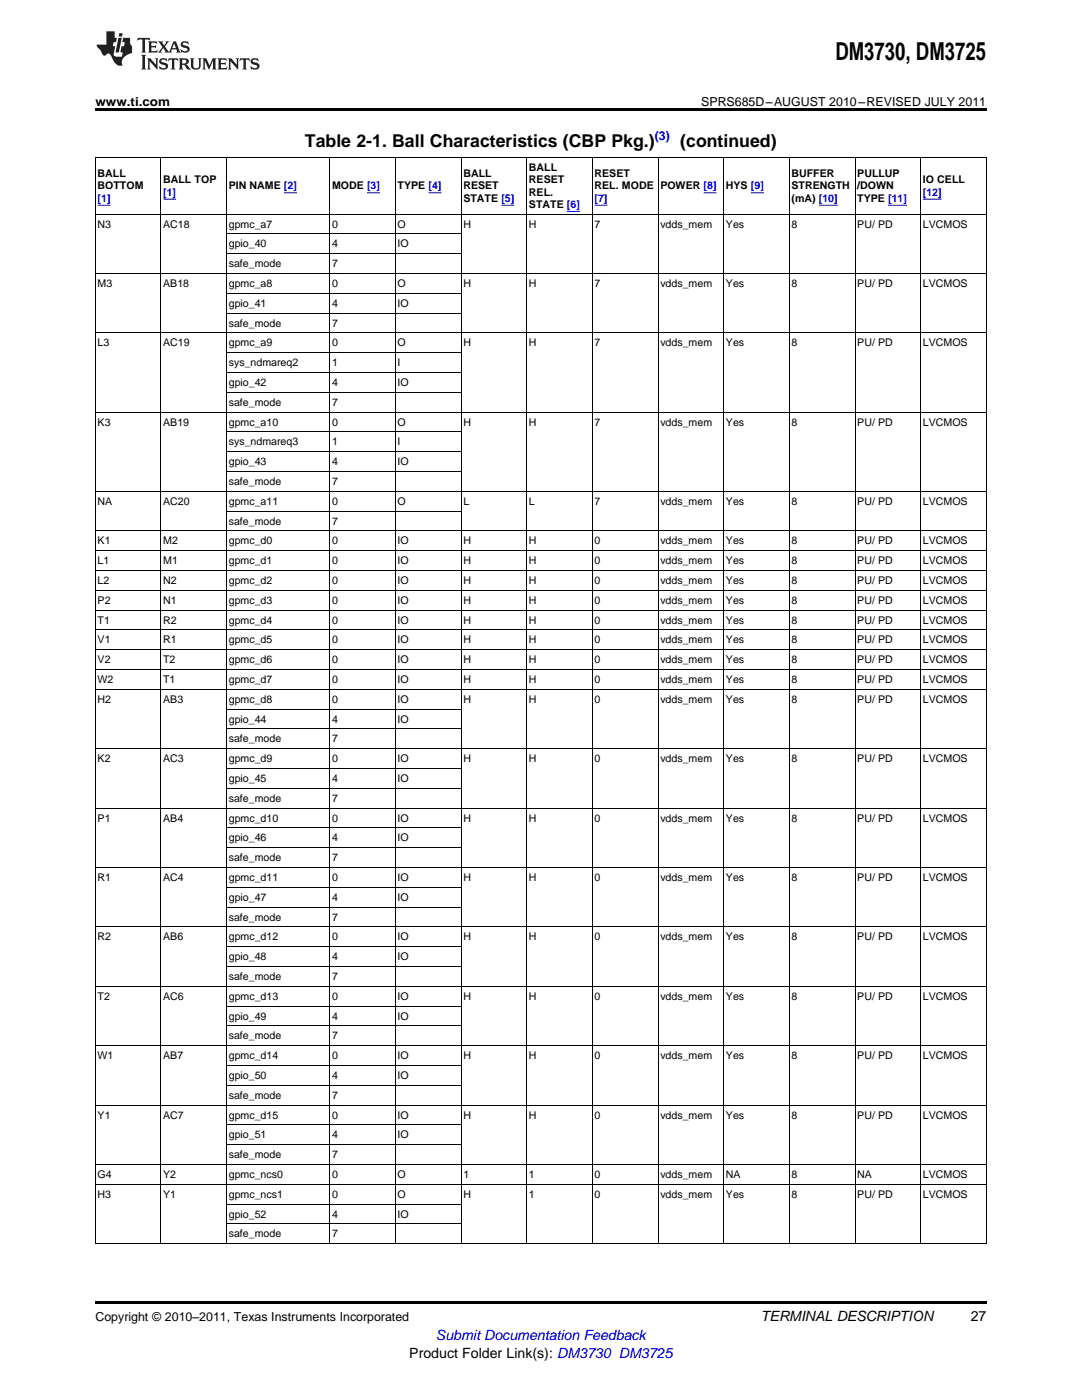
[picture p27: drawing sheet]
<svg xmlns="http://www.w3.org/2000/svg" width="216mm" height="279mm" viewBox="0 0 216 279" stroke-linecap="round" stroke-linejoin="round" font-family="sans-serif">
<defs><g id="words">
<text font-size="4.9" x="166.7" y="12">DM3730, DM3725</text>
<g font-size="3.5">
<text x="60.9" y="29.3">Table 2-1. Ball Characteristics (CBP Pkg.)</text>
<text x="135.7" y="29.3">(continued)</text>
</g>
<g font-size="2.8">
<text x="151.8" y="263.6">TERMINAL DESCRIPTION</text>
<text x="193.7" y="263.6">27</text>
<text x="81.7" y="270.9">Product Folder Link(s): DM3730 DM3725</text>
</g>
<text font-size="2.8" fill="#00f" x="87" y="267.4">Submit Documentation Feedback</text>
<g font-size="2.5">
<text x="19" y="21.1">www.ti.com</text>
<text x="139.9" y="21.1">SPRS685D–AUGUST 2010–REVISED JULY 2011</text>
<text x="19" y="263.6">Copyright © 2010–2011, Texas Instruments Incorporated</text>
</g>
<text font-size="2.5" fill="#00f" x="130.6" y="27.9">(3)</text>
<g font-size="2.1">
<text x="19.5" y="35.3">BALL</text>
<text x="92.5" y="35.3">BALL</text>
<text x="105.6" y="34.1">BALL</text>
<text x="118.6" y="35.3">RESET</text>
<text x="157.9" y="35.3">BUFFER</text>
<text x="171.1" y="35.3">PULLUP</text>
<text x="19.5" y="37.8">BOTTOM</text>
<text x="32.6" y="36.5">BALL TOP</text>
<text x="45.6" y="37.8">PIN NAME [2]</text>
<text x="66.3" y="37.8">MODE [3]</text>
<text x="79.3" y="37.8">TYPE [4]</text>
<text x="92.5" y="37.8">RESET</text>
<text x="92.5" y="40.3">STATE [5]</text>
<text x="105.6" y="36.5">RESET</text>
<text x="105.6" y="39">REL.</text>
<text x="105.6" y="41.5">STATE [6]</text>
<text x="118.6" y="37.8">REL. MODE</text>
<text x="131.8" y="37.8">POWER [8]</text>
<text x="144.9" y="37.8">HYS [9]</text>
<text x="157.9" y="37.8">STRENGTH</text>
<text x="157.9" y="40.3">(mA) [10]</text>
<text x="171.1" y="37.8">/DOWN</text>
<text x="171.1" y="40.3">TYPE [11]</text>
<text x="184.1" y="36.5">IO CELL</text>
<text x="19.5" y="45.4">N3</text>
<text x="32.6" y="45.4">AC18</text>
<text x="45.6" y="45.4">gpmc_a7</text>
<text x="66.3" y="45.4">0</text>
<text x="79.3" y="45.4">O</text>
<text x="92.5" y="45.4">H</text>
<text x="105.6" y="45.4">H</text>
<text x="118.6" y="45.4">7</text>
<text x="131.8" y="45.4">vdds_mem</text>
<text x="144.9" y="45.4">Yes</text>
<text x="157.9" y="45.4">8</text>
<text x="171.1" y="45.4">PU/ PD</text>
<text x="184.1" y="45.4">LVCMOS</text>
<text x="45.6" y="49.4">gpio_40</text>
<text x="45.6" y="53.3">safe_mode</text>
<text x="66.3" y="49.4">4</text>
<text x="66.3" y="53.3">7</text>
<text x="79.3" y="49.4">IO</text>
<text x="19.5" y="57.3">M3</text>
<text x="32.6" y="57.3">AB18</text>
<text x="45.6" y="57.3">gpmc_a8</text>
<text x="66.3" y="57.3">0</text>
<text x="79.3" y="57.3">O</text>
<text x="92.5" y="57.3">H</text>
<text x="105.6" y="57.3">H</text>
<text x="118.6" y="57.3">7</text>
<text x="131.8" y="57.3">vdds_mem</text>
<text x="144.9" y="57.3">Yes</text>
<text x="157.9" y="57.3">8</text>
<text x="171.1" y="57.3">PU/ PD</text>
<text x="184.1" y="57.3">LVCMOS</text>
<text x="45.6" y="61.2">gpio_41</text>
<text x="45.6" y="65.2">safe_mode</text>
<text x="66.3" y="61.2">4</text>
<text x="66.3" y="65.2">7</text>
<text x="79.3" y="61.2">IO</text>
<text x="19.5" y="69.1">L3</text>
<text x="32.6" y="69.1">AC19</text>
<text x="45.6" y="69.1">gpmc_a9</text>
<text x="66.3" y="69.1">0</text>
<text x="79.3" y="69.1">O</text>
<text x="92.5" y="69.1">H</text>
<text x="105.6" y="69.1">H</text>
<text x="118.6" y="69.1">7</text>
<text x="131.8" y="69.1">vdds_mem</text>
<text x="144.9" y="69.1">Yes</text>
<text x="157.9" y="69.1">8</text>
<text x="171.1" y="69.1">PU/ PD</text>
<text x="184.1" y="69.1">LVCMOS</text>
<text x="45.6" y="73.1">sys_ndmareq2</text>
<text x="45.6" y="77">gpio_42</text>
<text x="66.3" y="73.1">1</text>
<text x="66.3" y="77">4</text>
<text x="79.3" y="73.1">I</text>
<text x="79.3" y="77">IO</text>
<text x="45.6" y="81">safe_mode</text>
<text x="66.3" y="81">7</text>
<text x="19.5" y="84.9">K3</text>
<text x="32.6" y="84.9">AB19</text>
<text x="45.6" y="84.9">gpmc_a10</text>
<text x="45.6" y="88.9">sys_ndmareq3</text>
<text x="66.3" y="84.9">0</text>
<text x="66.3" y="88.9">1</text>
<text x="79.3" y="84.9">O</text>
<text x="79.3" y="88.9">I</text>
<text x="92.5" y="84.9">H</text>
<text x="105.6" y="84.9">H</text>
<text x="118.6" y="84.9">7</text>
<text x="131.8" y="84.9">vdds_mem</text>
<text x="144.9" y="84.9">Yes</text>
<text x="157.9" y="84.9">8</text>
<text x="171.1" y="84.9">PU/ PD</text>
<text x="184.1" y="84.9">LVCMOS</text>
<text x="45.6" y="92.9">gpio_43</text>
<text x="66.3" y="92.9">4</text>
<text x="79.3" y="92.9">IO</text>
<text x="19.5" y="100.8">NA</text>
<text x="32.6" y="100.8">AC20</text>
<text x="45.6" y="96.8">safe_mode</text>
<text x="45.6" y="100.8">gpmc_a11</text>
<text x="66.3" y="96.8">7</text>
<text x="66.3" y="100.8">0</text>
<text x="79.3" y="100.8">O</text>
<text x="92.5" y="100.8">L</text>
<text x="105.6" y="100.8">L</text>
<text x="118.6" y="100.8">7</text>
<text x="131.8" y="100.8">vdds_mem</text>
<text x="144.9" y="100.8">Yes</text>
<text x="157.9" y="100.8">8</text>
<text x="171.1" y="100.8">PU/ PD</text>
<text x="184.1" y="100.8">LVCMOS</text>
<text x="45.6" y="104.7">safe_mode</text>
<text x="66.3" y="104.7">7</text>
<text x="19.5" y="108.7">K1</text>
<text x="19.5" y="112.6">L1</text>
<text x="32.6" y="108.7">M2</text>
<text x="32.6" y="112.6">M1</text>
<text x="45.6" y="108.7">gpmc_d0</text>
<text x="45.6" y="112.6">gpmc_d1</text>
<text x="66.3" y="108.7">0</text>
<text x="66.3" y="112.6">0</text>
<text x="79.3" y="108.7">IO</text>
<text x="79.3" y="112.6">IO</text>
<text x="92.5" y="108.7">H</text>
<text x="92.5" y="112.6">H</text>
<text x="105.6" y="108.7">H</text>
<text x="105.6" y="112.6">H</text>
<text x="118.6" y="108.7">0</text>
<text x="118.6" y="112.6">0</text>
<text x="131.8" y="108.7">vdds_mem</text>
<text x="131.8" y="112.6">vdds_mem</text>
<text x="144.9" y="108.7">Yes</text>
<text x="144.9" y="112.6">Yes</text>
<text x="157.9" y="108.7">8</text>
<text x="157.9" y="112.6">8</text>
<text x="171.1" y="108.7">PU/ PD</text>
<text x="171.1" y="112.6">PU/ PD</text>
<text x="184.1" y="108.7">LVCMOS</text>
<text x="184.1" y="112.6">LVCMOS</text>
<text x="19.5" y="116.6">L2</text>
<text x="32.6" y="116.6">N2</text>
<text x="45.6" y="116.6">gpmc_d2</text>
<text x="66.3" y="116.6">0</text>
<text x="79.3" y="116.6">IO</text>
<text x="92.5" y="116.6">H</text>
<text x="105.6" y="116.6">H</text>
<text x="118.6" y="116.6">0</text>
<text x="131.8" y="116.6">vdds_mem</text>
<text x="144.9" y="116.6">Yes</text>
<text x="157.9" y="116.6">8</text>
<text x="171.1" y="116.6">PU/ PD</text>
<text x="184.1" y="116.6">LVCMOS</text>
<text x="19.5" y="120.5">P2</text>
<text x="19.5" y="124.5">T1</text>
<text x="32.6" y="120.5">N1</text>
<text x="32.6" y="124.5">R2</text>
<text x="45.6" y="120.5">gpmc_d3</text>
<text x="45.6" y="124.5">gpmc_d4</text>
<text x="66.3" y="120.5">0</text>
<text x="66.3" y="124.5">0</text>
<text x="79.3" y="120.5">IO</text>
<text x="79.3" y="124.5">IO</text>
<text x="92.5" y="120.5">H</text>
<text x="92.5" y="124.5">H</text>
<text x="105.6" y="120.5">H</text>
<text x="105.6" y="124.5">H</text>
<text x="118.6" y="120.5">0</text>
<text x="118.6" y="124.5">0</text>
<text x="131.8" y="120.5">vdds_mem</text>
<text x="131.8" y="124.5">vdds_mem</text>
<text x="144.9" y="120.5">Yes</text>
<text x="144.9" y="124.5">Yes</text>
<text x="157.9" y="120.5">8</text>
<text x="157.9" y="124.5">8</text>
<text x="171.1" y="120.5">PU/ PD</text>
<text x="171.1" y="124.5">PU/ PD</text>
<text x="184.1" y="120.5">LVCMOS</text>
<text x="184.1" y="124.5">LVCMOS</text>
<text x="19.5" y="128.4">V1</text>
<text x="32.6" y="128.4">R1</text>
<text x="45.6" y="128.4">gpmc_d5</text>
<text x="66.3" y="128.4">0</text>
<text x="79.3" y="128.4">IO</text>
<text x="92.5" y="128.4">H</text>
<text x="105.6" y="128.4">H</text>
<text x="118.6" y="128.4">0</text>
<text x="131.8" y="128.4">vdds_mem</text>
<text x="144.9" y="128.4">Yes</text>
<text x="157.9" y="128.4">8</text>
<text x="171.1" y="128.4">PU/ PD</text>
<text x="184.1" y="128.4">LVCMOS</text>
<text x="19.5" y="132.4">V2</text>
<text x="19.5" y="136.3">W2</text>
<text x="32.6" y="132.4">T2</text>
<text x="32.6" y="136.3">T1</text>
<text x="45.6" y="132.4">gpmc_d6</text>
<text x="45.6" y="136.3">gpmc_d7</text>
<text x="66.3" y="132.4">0</text>
<text x="66.3" y="136.3">0</text>
<text x="79.3" y="132.4">IO</text>
<text x="79.3" y="136.3">IO</text>
<text x="92.5" y="132.4">H</text>
<text x="92.5" y="136.3">H</text>
<text x="105.6" y="132.4">H</text>
<text x="105.6" y="136.3">H</text>
<text x="118.6" y="132.4">0</text>
<text x="118.6" y="136.3">0</text>
<text x="131.8" y="132.4">vdds_mem</text>
<text x="131.8" y="136.3">vdds_mem</text>
<text x="144.9" y="132.4">Yes</text>
<text x="144.9" y="136.3">Yes</text>
<text x="157.9" y="132.4">8</text>
<text x="157.9" y="136.3">8</text>
<text x="171.1" y="132.4">PU/ PD</text>
<text x="171.1" y="136.3">PU/ PD</text>
<text x="184.1" y="132.4">LVCMOS</text>
<text x="184.1" y="136.3">LVCMOS</text>
<text x="19.5" y="140.3">H2</text>
<text x="32.6" y="140.3">AB3</text>
<text x="45.6" y="140.3">gpmc_d8</text>
<text x="66.3" y="140.3">0</text>
<text x="79.3" y="140.3">IO</text>
<text x="92.5" y="140.3">H</text>
<text x="105.6" y="140.3">H</text>
<text x="118.6" y="140.3">0</text>
<text x="131.8" y="140.3">vdds_mem</text>
<text x="144.9" y="140.3">Yes</text>
<text x="157.9" y="140.3">8</text>
<text x="171.1" y="140.3">PU/ PD</text>
<text x="184.1" y="140.3">LVCMOS</text>
<text x="45.6" y="144.2">gpio_44</text>
<text x="45.6" y="148.2">safe_mode</text>
<text x="66.3" y="144.2">4</text>
<text x="66.3" y="148.2">7</text>
<text x="79.3" y="144.2">IO</text>
<text x="19.5" y="152.1">K2</text>
<text x="32.6" y="152.1">AC3</text>
<text x="45.6" y="152.1">gpmc_d9</text>
<text x="66.3" y="152.1">0</text>
<text x="79.3" y="152.1">IO</text>
<text x="92.5" y="152.1">H</text>
<text x="105.6" y="152.1">H</text>
<text x="118.6" y="152.1">0</text>
<text x="131.8" y="152.1">vdds_mem</text>
<text x="144.9" y="152.1">Yes</text>
<text x="157.9" y="152.1">8</text>
<text x="171.1" y="152.1">PU/ PD</text>
<text x="184.1" y="152.1">LVCMOS</text>
<text x="45.6" y="156.1">gpio_45</text>
<text x="45.6" y="160">safe_mode</text>
<text x="66.3" y="156.1">4</text>
<text x="66.3" y="160">7</text>
<text x="79.3" y="156.1">IO</text>
<text x="19.5" y="164">P1</text>
<text x="32.6" y="164">AB4</text>
<text x="45.6" y="164">gpmc_d10</text>
<text x="45.6" y="167.9">gpio_46</text>
<text x="66.3" y="164">0</text>
<text x="66.3" y="167.9">4</text>
<text x="79.3" y="164">IO</text>
<text x="79.3" y="167.9">IO</text>
<text x="92.5" y="164">H</text>
<text x="105.6" y="164">H</text>
<text x="118.6" y="164">0</text>
<text x="131.8" y="164">vdds_mem</text>
<text x="144.9" y="164">Yes</text>
<text x="157.9" y="164">8</text>
<text x="171.1" y="164">PU/ PD</text>
<text x="184.1" y="164">LVCMOS</text>
<text x="45.6" y="171.9">safe_mode</text>
<text x="66.3" y="171.9">7</text>
<text x="19.5" y="175.8">R1</text>
<text x="32.6" y="175.8">AC4</text>
<text x="45.6" y="175.8">gpmc_d11</text>
<text x="45.6" y="179.8">gpio_47</text>
<text x="66.3" y="175.8">0</text>
<text x="66.3" y="179.8">4</text>
<text x="79.3" y="175.8">IO</text>
<text x="79.3" y="179.8">IO</text>
<text x="92.5" y="175.8">H</text>
<text x="105.6" y="175.8">H</text>
<text x="118.6" y="175.8">0</text>
<text x="131.8" y="175.8">vdds_mem</text>
<text x="144.9" y="175.8">Yes</text>
<text x="157.9" y="175.8">8</text>
<text x="171.1" y="175.8">PU/ PD</text>
<text x="184.1" y="175.8">LVCMOS</text>
<text x="45.6" y="183.7">safe_mode</text>
<text x="66.3" y="183.7">7</text>
<text x="19.5" y="187.7">R2</text>
<text x="32.6" y="187.7">AB6</text>
<text x="45.6" y="187.7">gpmc_d12</text>
<text x="45.6" y="191.6">gpio_48</text>
<text x="66.3" y="187.7">0</text>
<text x="66.3" y="191.6">4</text>
<text x="79.3" y="187.7">IO</text>
<text x="79.3" y="191.6">IO</text>
<text x="92.5" y="187.7">H</text>
<text x="105.6" y="187.7">H</text>
<text x="118.6" y="187.7">0</text>
<text x="131.8" y="187.7">vdds_mem</text>
<text x="144.9" y="187.7">Yes</text>
<text x="157.9" y="187.7">8</text>
<text x="171.1" y="187.7">PU/ PD</text>
<text x="184.1" y="187.7">LVCMOS</text>
<text x="45.6" y="195.6">safe_mode</text>
<text x="66.3" y="195.6">7</text>
<text x="19.5" y="199.5">T2</text>
<text x="32.6" y="199.5">AC6</text>
<text x="45.6" y="199.5">gpmc_d13</text>
<text x="45.6" y="203.5">gpio_49</text>
<text x="66.3" y="199.5">0</text>
<text x="66.3" y="203.5">4</text>
<text x="79.3" y="199.5">IO</text>
<text x="79.3" y="203.5">IO</text>
<text x="92.5" y="199.5">H</text>
<text x="105.6" y="199.5">H</text>
<text x="118.6" y="199.5">0</text>
<text x="131.8" y="199.5">vdds_mem</text>
<text x="144.9" y="199.5">Yes</text>
<text x="157.9" y="199.5">8</text>
<text x="171.1" y="199.5">PU/ PD</text>
<text x="184.1" y="199.5">LVCMOS</text>
<text x="45.6" y="207.4">safe_mode</text>
<text x="66.3" y="207.4">7</text>
<text x="19.5" y="211.4">W1</text>
<text x="32.6" y="211.4">AB7</text>
<text x="45.6" y="211.4">gpmc_d14</text>
<text x="45.6" y="215.3">gpio_50</text>
<text x="66.3" y="211.4">0</text>
<text x="66.3" y="215.3">4</text>
<text x="79.3" y="211.4">IO</text>
<text x="79.3" y="215.3">IO</text>
<text x="92.5" y="211.4">H</text>
<text x="105.6" y="211.4">H</text>
<text x="118.6" y="211.4">0</text>
<text x="131.8" y="211.4">vdds_mem</text>
<text x="144.9" y="211.4">Yes</text>
<text x="157.9" y="211.4">8</text>
<text x="171.1" y="211.4">PU/ PD</text>
<text x="184.1" y="211.4">LVCMOS</text>
<text x="45.6" y="219.3">safe_mode</text>
<text x="66.3" y="219.3">7</text>
<text x="19.5" y="223.2">Y1</text>
<text x="32.6" y="223.2">AC7</text>
<text x="45.6" y="223.2">gpmc_d15</text>
<text x="45.6" y="227.2">gpio_51</text>
<text x="66.3" y="223.2">0</text>
<text x="66.3" y="227.2">4</text>
<text x="79.3" y="223.2">IO</text>
<text x="79.3" y="227.2">IO</text>
<text x="92.5" y="223.2">H</text>
<text x="105.6" y="223.2">H</text>
<text x="118.6" y="223.2">0</text>
<text x="131.8" y="223.2">vdds_mem</text>
<text x="144.9" y="223.2">Yes</text>
<text x="157.9" y="223.2">8</text>
<text x="171.1" y="223.2">PU/ PD</text>
<text x="184.1" y="223.2">LVCMOS</text>
<text x="45.6" y="231.1">safe_mode</text>
<text x="66.3" y="231.1">7</text>
<text x="19.5" y="235.1">G4</text>
<text x="19.5" y="239">H3</text>
<text x="32.6" y="235.1">Y2</text>
<text x="32.6" y="239">Y1</text>
<text x="45.6" y="235.1">gpmc_ncs0</text>
<text x="45.6" y="239">gpmc_ncs1</text>
<text x="66.3" y="235.1">0</text>
<text x="66.3" y="239">0</text>
<text x="79.3" y="235.1">O</text>
<text x="79.3" y="239">O</text>
<text x="92.5" y="235.1">1</text>
<text x="92.5" y="239">H</text>
<text x="105.6" y="235.1">1</text>
<text x="105.6" y="239">1</text>
<text x="118.6" y="235.1">0</text>
<text x="118.6" y="239">0</text>
<text x="131.8" y="235.1">vdds_mem</text>
<text x="131.8" y="239">vdds_mem</text>
<text x="144.9" y="235.1">NA</text>
<text x="144.9" y="239">Yes</text>
<text x="157.9" y="235.1">8</text>
<text x="157.9" y="239">8</text>
<text x="171.1" y="235.1">NA</text>
<text x="171.1" y="239">PU/ PD</text>
<text x="184.1" y="235.1">LVCMOS</text>
<text x="184.1" y="239">LVCMOS</text>
<text x="45.6" y="243">gpio_52</text>
<text x="66.3" y="243">4</text>
<text x="79.3" y="243">IO</text>
<text x="45.6" y="246.9">safe_mode</text>
<text x="66.3" y="246.9">7</text>
</g>
<g font-size="2.1" fill="#00f">
<text x="19.5" y="40.3">[1]</text>
<text x="32.6" y="39">[1]</text>
<text x="118.6" y="40.3">[7]</text>
<text x="184.1" y="39">[12]</text>
</g>
</g></defs>
<g fill="#231f20">
<path d="M27.5 7.6l-.1 .5 .4-.2h.6v.1v2.1l-.2 .4h1l-.3-.4v-2.1l.1-.1h.5l.5 .2-.2-.5zM29.5 8.3l.2 .3v1.5l-.2 .4h1.8l.2-.6a1.04 1.04 0 0 1-1.3 .2v-.7h.6l.3 .2v-.6l-.3 .2h-.6v-.6l.8-.1 .4 .3-.2-.5zM31.5 8.3l.9 1.1-.9 1.1h.8l-.2-.2 .5-.7 .4 .7-.2 .2h1.5l-.1-.2 .1-.4h.9l.1 .4-.2 .2h1l-.3-.3-.7-1.9h-.5l-.9 2-.8-1 .9-1h-.8l.1 .3-.3 .5-.4-.6 .2-.2zM34.7 8.6l.4 1h-.7zM36.3 8.4a.63 .63 0 0 0-.2 .7 .63 .63 0 0 0 .6 .4l.6 .2 .1 .2a.75 .75 0 0 1-.7 .4 .75 .75 0 0 1-.6-.5l.1 .7 .1-.1a1.11 1.11 0 0 0 1.5-.6 1.13 1.13 0 0 0-1.2-.8l-.1-.4a1.04 1.04 0 0 1 1.2 .2l-.2-.5-.1 .1-.5-.2zM28.2 10.9l.2 .4v2.2l-.2 .4h1l-.3-.4v-2.2l.3-.4zM29.3 11.6l.3 .4v1.5l-.3 .4h.8l-.2-.4v-1.3l1.5 1.7v-1.9l.2-.4h-.7l.2 .4v.9l-1.1-1.3zM32 11.8a.62 .62 0 0 0-.2 .7 .62 .62 0 0 0 .6 .4l.6 .1 .1 .3a.76 .76 0 0 1-.7 .3 .76 .76 0 0 1-.6-.4l.1 .7 .1-.1a1.11 1.11 0 0 0 1.5-.6 1.13 1.13 0 0 0-1.2-.8l-.1-.4a1.04 1.04 0 0 1 1.2 .2l-.2-.6-.1 .1-.5-.1zM33.7 11.6l-.2 .6a.61 .61 0 0 1 .8-.3v1.6l-.2 .4h.9l-.2-.4v-1.6a.63 .63 0 0 1 .8 .3l-.2-.6zM35.6 11.6l.3 .4v1.5l-.3 .4h1l-.2-.2v-.8l.5 .2a.76 .76 0 0 0 1.2 .7l-1-1a.58 .58 0 0 0 .6-.5 .58 .58 0 0 0-.5-.6zM36.4 11.9h.1a.45 .45 0 0 1 .5 .1 .45 .45 0 0 1 .1 .5l-.7 .2zM37.9 11.6l.2 .2a2.17 2.17 0 0 0 .3 1.9 .99 .99 0 0 0 1.6-.6v-1.1l.2-.4h-.7l.2 .2a1.92 1.92 0 0 1-.2 1.8 .6 .6 0 0 1-.9-.5v-1.1l.2-.4zM40.4 11.6l.2 .4v1.5l-.2 .4h.7l-.2-.4v-1.4l.8 1.8 .8-1.8v1.4l-.2 .4h.9l-.2-.4v-1.5l.2-.4h-.8l-.6 1.5-.6-1.5zM43.4 11.6l.2 .4v1.5l-.2 .4h1.8l.2-.6a1.04 1.04 0 0 1-1.3 .1v-.6h.5l.4 .2v-.6l-.4 .2h-.5v-.7h.8l.3 .3-.1-.6zM45.5 11.6l.2 .4v1.5l-.2 .4h.7l-.2-.4v-1.3l1.5 1.7v-1.9l.2-.4h-.7l.2 .4v.9l-1.1-1.3zM47.9 11.6l-.1 .6a.61 .61 0 0 1 .8-.3v1.6l-.3 .4h1l-.3-.4 .1-1.6a.63 .63 0 0 1 .7 .3l-.1-.6zM50.2 11.8a.62 .62 0 0 0-.2 .7 .62 .62 0 0 0 .6 .4l.6 .1 .2 .3a.76 .76 0 0 1-.8 .3 .76 .76 0 0 1-.6-.4l.1 .7 .2-.1a1.11 1.11 0 0 0 1.5-.6 1.13 1.13 0 0 0-1.3-.8l-.1-.4a1.04 1.04 0 0 1 1.2 .2l-.1-.6-.2 .1-.5-.1z"/>
<path d="M21.2 6.3v2.6h-1.9l.1 .4 .7 .9a.91 .91 0 0 0 1 .8 .56 .56 0 0 1 .5-.3 .56 .56 0 0 1 .5 .3l.4 .8a1.53 1.53 0 0 0 1.9 1.2 1.54 1.54 0 0 1 1-2.1l.9-.3v-1.4a1.52 1.52 0 0 1-.3-1.6h-1.4l-.2 .8h.5l-.2 .8h-.4l-.2 1v.2l.4 .1-.2 .8a1.93 1.93 0 0 1-1.6-.3l.3-1.8h-.5l.2-.8h.4l.2-.8h-.4v-1.3zM23.6 7.6l-.6 2.9h.7l.6-2.9zM23.8 6.6l-.1 .7h.6l.2-.7z"/>
</g>
<path d="M19 21.6h177.8v.6h-177.8zM19 259.7h177.8v.5h-177.8z" fill="#000"/>
<g fill="none" stroke="#000" stroke-width=".2">
<path d="M32.1 31.4v216.8M45.2 31.4v216.8M65.8 31.4v216.8M78.9 31.4v216.8M92 31.4v216.8M105.1 31.4v216.8M118.2 31.4v216.8M131.3 31.4v216.8M144.4 31.4v216.8M157.5 31.4v216.8M170.6 31.4v216.8M183.7 31.4v216.8"/>
<path d="M19 54.6h177.8M19 42.7h177.8M45.2 58.5h46.8M45.2 50.6h46.8M45.2 46.7h46.8M19 66.4h177.8M45.2 78.3h46.8M45.2 74.3h46.8M45.2 70.4h46.8M45.2 62.5h46.8M19 98.1h177.8M19 82.3h177.8"/>
<path d="M45.2 94.1h46.8M45.2 90.2h46.8M45.2 86.2h46.8M19 117.8h177.8M19 113.9h177.8M19 109.9h177.8M19 106h177.8M45.2 102h46.8M19 137.6h177.8M19 133.6h177.8M19 129.7h177.8M19 125.7h177.8"/>
<path d="M19 121.8h177.8M19 149.4h177.8M45.2 157.3h46.8M45.2 153.4h46.8M45.2 145.5h46.8M45.2 141.5h46.8M19 173.1h177.8M19 161.3h177.8M45.2 177.1h46.8M45.2 169.2h46.8M45.2 165.2h46.8M19 196.8h177.8"/>
<path d="M19 185h177.8M45.2 192.9h46.8M45.2 188.9h46.8M45.2 181h46.8M19 208.7h177.8M45.2 216.6h46.8M45.2 212.6h46.8M45.2 204.7h46.8M45.2 200.8h46.8M19 236.3h177.8M19 232.4h177.8M19 220.5h177.8"/>
<path d="M45.2 228.4h46.8M45.2 224.5h46.8M19 248.2h177.8M19.1 248.2l-.1-216.8h177.8v216.8M45.2 244.2h46.8M45.2 240.3h46.8"/>
</g>
<g fill="none" stroke="#00f" stroke-width=".2">
<path d="M32.6 39.7h2.5M56.7 38.5h2.5M73.2 38.5h2.6M85.5 38.5h2.6M140.4 38.5h2.6M149.8 38.5h2.6M184.1 39.7h3.8M19.5 41h2.6M100 41h2.6M113.1 42.2h2.6M118.6 41h2.6M163.4 41h3.8"/>
<path d="M177.2 41h3.8"/>
</g>
<use href="#words"/>
</svg>
